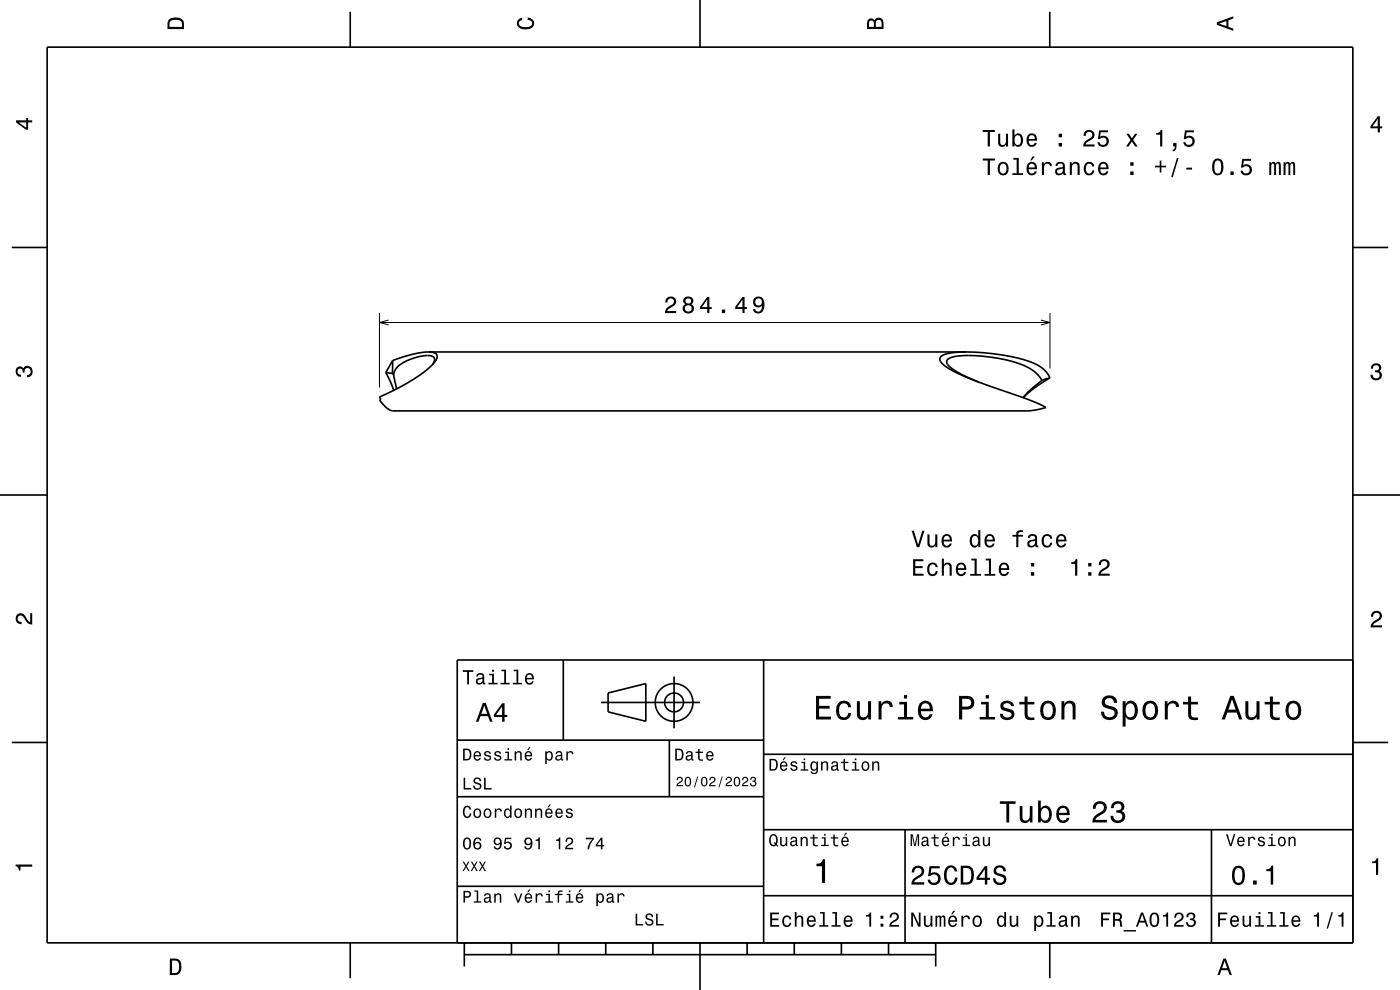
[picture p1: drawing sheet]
<svg xmlns="http://www.w3.org/2000/svg" width="297mm" height="210mm" viewBox="0 0 297 210" stroke-linecap="round" stroke-linejoin="round" font-family="sans-serif">
<path d="M80.5 66.4v15.8M80.5 68.4h142.2M82.4 67.9l-1.9 .5 1.9 .5M220.8 67.9l1.9 .5-1.9 .5M222.7 66.4v11.8" fill="none" stroke="#000" stroke-width=".21"/>
<g fill="none" stroke="#000" stroke-width=".35">
<path d="M10 10h277v190h-277zM74.3 2.5v7.5M148.5 0v10M222.7 2.5v7.5M2.5 52.5h7.5M287 52.5h7.5M81.8 79l1.7 3.8M81.8 79l1.4 .2M83.2 79.2l.3 .3M83.3 76.5l-.1 2.7M83.3 76.5l-1.5 2.5M83.5 79.5l.7 3"/>
<path d="M90.9 74.7l1.1 .1 .7 .4v.9l-.7 .9M90.9 74.7l-3.3 .4-4.3 1.4M90.9 74.7h114M91.7 77.4a1.13 1.13 0 0 0 .2-1.7 4.1 4.1 0 0 0-3.1 0 8 8 0 0 0-4.9 2.7l-.4 1.1M92 77v.1M204.9 74.7a10.5 10.5 0 0 0-5.1 .8 .97 .97 0 0 0-.4 .9 .97 .97 0 0 0 .6 .8 22 22 0 0 0 6.6 3.4l3.1 1.2a81.6 81.6 0 0 1 12.2 4.6l-2.2 .6-1.7 .2h-134.7a4.5 4.5 0 0 1-2.8-2.4l.3-.1-.3-.5a35.4 35.4 0 0 0 11.2-6.8l.3-.3M204.9 74.7a39.4 39.4 0 0 1 14.8 2.5 6.1 6.1 0 0 1 3 3M221 80.7a9.4 9.4 0 0 0-6-3.9 30.6 30.6 0 0 0-12.9-1.1 1.06 1.06 0 0 0-1.2 1.3 6.5 6.5 0 0 0 3.1 2.4l3.6 1.7M222.7 80.2l-1.7 .5M222.7 80.2l-3.3 2.1-2.3 2a18.9 18.9 0 0 1 3.9-3.6M0 105h10M287 105h10"/>
<path d="M119.5 140v17M162 140v60M287 140h-190v60M2.5 157.5h7.5M97 157h65M127.5 149h21M129 147l8-2v8l-8-2zM142 157v12M143 143.5v11M287 157.5h7.5M97 169h65M162 176h125"/>
<path d="M162 160h125M192 176v24M257 176v24M97 188h65M162 190h125M74.3 200v7.5M98.5 202.5h100M98.5 200v5M108.5 200v2.5M118.5 200v2.5M128.5 200v2.5M138.5 200v2.5"/>
<path d="M148.5 200v10M158.5 200v2.5M168.5 200v2.5M178.5 200v2.5M188.5 200v2.5M198.5 200v5M222.7 200v7.5"/>
<circle cx="143" cy="149" r="2"/>
<circle cx="143" cy="149" r="4"/>
</g>
<g fill="#000">
<path d="M36 4a2.18 2.18 0 0 0-.5 2.2h3.5v-1.2a1.43 1.43 0 0 0-1.7-1.3zM36.3 4.4a2.15 2.15 0 0 1 2.2 .3l.1 1h-2.6v-1z" fill-rule="evenodd"/>
<path d="M109.9 4.2l.9-.4v.4a.7 .7 0 0 0-.7 .5 .7 .7 0 0 0 .3 .8 1.7 1.7 0 0 0 2.5-.5 .9 .9 0 0 0-1-.8v-.5a1.24 1.24 0 0 1 1.4 1.1 1.24 1.24 0 0 1-1 1.4 2.22 2.22 0 0 1-2.5-.7l-.2-.5z" fill-rule="evenodd"/>
<path d="M184.2 4.2l-.3 .7v1.3h3.5v-1.3a.98 .98 0 0 0-.7-1.1 .98 .98 0 0 0-1.2 .6 .84 .84 0 0 0-1.3-.2zM184.5 4.5a.54 .54 0 0 1 .6-.1 .54 .54 0 0 1 .3 .6v.7h-1zM185.9 4.4a.62 .62 0 0 1 .8-.1 .62 .62 0 0 1 .3 .6v.8h-1.2z" fill-rule="evenodd"/>
<path d="M258.1 4.7v.6l3.5 1.2v-.4l-1-.4v-1.4l1-.4v-.4zM258.6 5l1.6-.5v1z" fill-rule="evenodd"/>
<path d="M3.4 25.5v.5l2.1 1.5h.5v-1.5h.8v-.5h-.8v-.5h-.4v.5zM4 26h1.6v1.1z" fill-rule="evenodd"/>
<path d="M208.5 27.6v.4h1v3.1h.5v-3.1h1.1v-.4zM211.7 28.4v1.7a.89 .89 0 0 0 .7 1 .89 .89 0 0 0 1-.4v.4h.5v-2.7h-.5v1.5a.65 .65 0 0 1-.4 .8 .65 .65 0 0 1-.8-.3v-2zM214.8 27.5v3.6h.4v-.4a.92 .92 0 0 0 1 .5 .92 .92 0 0 0 .8-.9 1.5 1.5 0 0 0-1-2l-.4 .1-.4 .4v-1.3zM215.4 28.9a.63 .63 0 0 1 .7-.2 .63 .63 0 0 1 .4 .6 1.13 1.13 0 0 1-.6 1.5 1.18 1.18 0 0 1-.5-1.9zM218.1 28.7a1.54 1.54 0 0 0 .8 2.5 1.06 1.06 0 0 0 1.1-.9h-.5l-.2 .4-.4 .1a.76 .76 0 0 1-.7-1h1.8a1.16 1.16 0 0 0-.5-1.3 1.16 1.16 0 0 0-1.4 .2zM218.4 28.9a.66 .66 0 0 1 .8-.2 .66 .66 0 0 1 .3 .8h-1.3zM224.6 30.3v.8h.7v-.8zM224.6 28.4v.7h.7v-.7zM230.2 27.9l-.2 .4-.1 .5h.4a.71 .71 0 0 1 .5-.8 .71 .71 0 0 1 .9 .5 .71 .71 0 0 1-.5 .8 1.8 1.8 0 0 0-1.4 1.8h2.4v-.5h-1.9a2.2 2.2 0 0 1 1.5-1.1 1.13 1.13 0 0 0 .1-1.7 1.13 1.13 0 0 0-1.7 .1zM233.2 27.7l-.3 1.8h.4a.79 .79 0 0 1 1.2-.2 .79 .79 0 0 1 0 1.2 .79 .79 0 0 1-1.1-.1l-.1-.2h-.5a1.21 1.21 0 0 0 1.5 1 1.21 1.21 0 0 0 .8-1.6 1.21 1.21 0 0 0-1.7-.6l.1-.9h1.6v-.4zM238.9 28.4l.9 1.3-.9 1.4h.5l.7-1.1 .7 1.1h.6l-1-1.4 .9-1.3h-.5l-.7 1-.6-1zM245.3 28.2v.4h.8v2.5h.5v-3.6h-.4a.78 .78 0 0 1-.9 .7zM248.9 30.3v.8l.3 .1a.48 .48 0 0 1-.4 .6v.3a.83 .83 0 0 0 .8-1v-.8zM251.4 27.7l-.3 1.8h.4a.79 .79 0 0 1 1.2-.2 .79 .79 0 0 1 0 1.2 .79 .79 0 0 1-1.1-.1l-.1-.2h-.5a1.21 1.21 0 0 0 1.5 1 1.21 1.21 0 0 0 .8-1.6 1.21 1.21 0 0 0-1.7-.6l.1-.9h1.6v-.4z" fill-rule="evenodd"/>
<path d="M208.5 33.6v.4h1v3.1h.5v-3.1h1.1v-.4zM211.9 34.7a1.53 1.53 0 0 0 .9 2.5 1.48 1.48 0 0 0 1.2-1.4 1.48 1.48 0 0 0-1.2-1.5l-.5 .1zM212.3 35a.67 .67 0 0 1 .7-.3 .67 .67 0 0 1 .5 .6 1.11 1.11 0 0 1-.7 1.5 1.17 1.17 0 0 1-.5-1.8zM215 33.5v.4h.7v2.8h-.9v.4h2.2v-.4h-.9v-3.2zM219 33.2l-.5 .8h.3l.7-.8zM218.1 34.7a1.54 1.54 0 0 0 .8 2.5 1.06 1.06 0 0 0 1.1-.9h-.5l-.2 .4-.4 .1a.76 .76 0 0 1-.7-.9h1.8a1.16 1.16 0 0 0-.5-1.4 1.16 1.16 0 0 0-1.4 .2zM218.4 34.9a.66 .66 0 0 1 .8-.1 .66 .66 0 0 1 .3 .7h-1.3zM221 34.4v2.7h.5v-1.5a.66 .66 0 0 1 .3-.8 .66 .66 0 0 1 .9 .2v.3h.5a.89 .89 0 0 0-.7-1 .89 .89 0 0 0-1.1 .6v-.5zM224.2 34.6l-.3 .6h.4a.55 .55 0 0 1 .7-.5 .55 .55 0 0 1 .4 .7l-.2 .1a1 1 0 0 0-1.1 .2 1 1 0 0 0-.2 1 .93 .93 0 0 0 1.6 .1l.1 .3h.6v-.3l-.3-.1v-1.6a1.02 1.02 0 0 0-1.7-.5zM224.4 36.1l1.1-.4a.77 .77 0 0 1-.2 .9 .77 .77 0 0 1-.9 .1zM226.9 34.4v2.7h.5v-1.5a.63 .63 0 0 1 .4-.8 .63 .63 0 0 1 .8 .3v2h.4v-1.8a.89 .89 0 0 0-.6-.9 .89 .89 0 0 0-1 .4v-.4zM230.2 34.7a1.53 1.53 0 0 0 .8 2.5 1.06 1.06 0 0 0 1.1-1h-.4a.67 .67 0 0 1-.6 .6 .67 .67 0 0 1-.7-.6 1.12 1.12 0 0 1 .7-1.5 .59 .59 0 0 1 .6 .6h.4a1.09 1.09 0 0 0-.7-1 1.09 1.09 0 0 0-1.2 .4zM233.2 34.7a1.54 1.54 0 0 0 .8 2.5 1.06 1.06 0 0 0 1.1-.9h-.4l-.2 .4-.4 .1a.76 .76 0 0 1-.7-.9h1.8a1.16 1.16 0 0 0-.5-1.4 1.16 1.16 0 0 0-1.5 .2zM233.6 34.9a.66 .66 0 0 1 .8-.1 .66 .66 0 0 1 .3 .7h-1.3zM239.8 36.4v.7h.7v-.7zM239.8 34.4v.8h.7v-.8zM246 34.1v1.1h-1v.3h1v1.1h.4v-1.1h1v-.3h-1v-1.1zM249.7 33.5l-1.2 4.1h.3l1.2-4.1zM251.7 35.6v.4h1.2v-.4zM257.4 34.1a2.67 2.67 0 0 0 .4 3 1.14 1.14 0 0 0 1.7-.9 2.31 2.31 0 0 0-.6-2.5l-.6-.1-.5 .1zM258 34.1h.7a2.37 2.37 0 0 1 0 2.6h-.7a2.38 2.38 0 0 1 0-2.6zM261 36.4v.7h.7v-.7zM263.5 33.7l-.2 1.9h.4a.79 .79 0 0 1 1.1-.2 .79 .79 0 0 1 .1 1.1 .79 .79 0 0 1-1.2 0l-.1-.3h-.4a1.21 1.21 0 0 0 1.5 1.1 1.21 1.21 0 0 0 .8-1.7 1.21 1.21 0 0 0-1.8-.5l.2-1h1.5v-.4zM269.3 34.4v2.7h.4v-2.1l.2-.3h.3l.1 .3v2.1h.4v-2.1l.4-.3 .2 .1v.4v1.9h.4v-1.9a.69 .69 0 0 0-.5-.9l-.6 .4-.1-.3-.4-.1-.4 .4v-.3zM272.3 34.4v2.7h.4v-1.8l.2-.6h.3l.1 .3v2.1h.4v-2.1l.4-.3 .2 .1v.4v1.9h.5v-1.9a.69 .69 0 0 0-.6-.9l-.5 .4-.2-.3-.3-.1-.5 .4v-.3z" fill-rule="evenodd"/>
<path d="M292.3 24.7l-1.6 2.1v.4h1.6v.9h.4v-.9h.5v-.4h-.5v-2.1zM292.3 25.2v1.6h-1.1z" fill-rule="evenodd"/>
<path d="M141.5 63.2l-.4 1h.5a.7 .7 0 0 1 .5-.9 .7 .7 0 0 1 .9 .5 .7 .7 0 0 1-.5 .9 1.8 1.8 0 0 0-1.4 1.7h2.4v-.4h-1.9a2.19 2.19 0 0 1 1.4-1.2 1.13 1.13 0 0 0 .1-1.7 1.13 1.13 0 0 0-1.6 .1zM145.2 63.1a.83 .83 0 0 0 .2 1.4 1.11 1.11 0 0 0-.4 1.6 1.11 1.11 0 0 0 1.5 .3 1.03 1.03 0 0 0 .7-.9 1.03 1.03 0 0 0-.6-1 .89 .89 0 0 0 .4-1.1 .89 .89 0 0 0-1-.5zM145.3 65.4a.71 .71 0 0 1 1.4 0 .71 .71 0 0 1-1.4 0zM145.4 63.9a.6 .6 0 0 1 1.2 0 .6 .6 0 0 1-1.2 0zM150 63l-1.5 2.1v.4h1.5v.9h.5v-.9h.5v-.4h-.5v-2.1zM150 63.6v1.5h-1.1zM153.1 65.7v.7h.7v-.7zM157.5 63l-1.5 2.1v.4h1.5v.9h.5v-.9h.5v-.4h-.5v-2.1zM157.5 63.6v1.5h-1.1zM160 63.2a1.15 1.15 0 0 0 0 1.7 1.15 1.15 0 0 0 1.7-.1 1.02 1.02 0 0 1-.9 1.3 .56 .56 0 0 1-.6-.6h-.4a1.18 1.18 0 0 0 1.2 1 1.18 1.18 0 0 0 1.1-1.1 1.77 1.77 0 0 0-1.2-2.5zM160.2 64a.75 .75 0 0 1 1.5 0 .75 .75 0 0 1-1.5 0z" fill-rule="evenodd"/>
<path d="M291.1 77.4a1.08 1.08 0 0 1 1.4-.2 1.08 1.08 0 0 1 .4 1.2l-.3 .3a1.06 1.06 0 0 1 .5 1.3 1.06 1.06 0 0 1-1.2 .7 1.1 1.1 0 0 1-1.2-1.2h.5a.71 .71 0 0 0 1 .8 .71 .71 0 0 0 .1-1.3h-.6v-.4a.61 .61 0 0 0 .8-.3 .61 .61 0 0 0-.2-.8 .61 .61 0 0 0-.9 .2l-.1 .5h-.5z" fill-rule="evenodd"/>
<path d="M3.6 78a.86 .86 0 0 1 1.4 .2 1.06 1.06 0 0 1 1.2-.6 1.06 1.06 0 0 1 .7 1.2 1.1 1.1 0 0 1-1.2 1.2v-.4a.71 .71 0 0 0 .8-1 .71 .71 0 0 0-1.3-.1v.6h-.4a.61 .61 0 0 0-.3-.8 .61 .61 0 0 0-.8 .2 .61 .61 0 0 0 .2 .8l.6 .2v.4a1.15 1.15 0 0 1-1.2-.6 1.15 1.15 0 0 1 .3-1.3z" fill-rule="evenodd"/>
<path d="M193.4 112.6l1.1 3.5h.5l1.1-3.5h-.5l-.8 2.9-.9-2.9zM196.7 113.4v1.7a.89 .89 0 0 0 .7 1 .89 .89 0 0 0 1-.4v.4h.5v-2.7h-.5v1.5a.65 .65 0 0 1-.4 .8 .65 .65 0 0 1-.8-.3v-2zM200 113.7a1.54 1.54 0 0 0 .8 2.5 1.06 1.06 0 0 0 1.1-.9h-.4l-.2 .4-.4 .1a.75 .75 0 0 1-.7-.9h1.8a1.17 1.17 0 0 0-.5-1.4 1.17 1.17 0 0 0-1.5 .2zM200.4 113.9a.66 .66 0 0 1 .8-.2 .66 .66 0 0 1 .3 .8h-1.3zM206 113.7a1.57 1.57 0 0 0 .8 2.5l.4-.2 .3-.3v.4h.5v-3.6h-.5v1.3a.89 .89 0 0 0-1.5-.1zM206.3 113.9a.62 .62 0 0 1 .7-.2 .62 .62 0 0 1 .5 .6 1.11 1.11 0 0 1-.7 1.5 1.19 1.19 0 0 1-.5-1.9zM209.1 113.7a1.54 1.54 0 0 0 .8 2.5 1.06 1.06 0 0 0 1.1-.9h-.4l-.2 .4-.4 .1a.76 .76 0 0 1-.7-.9h1.8a1.17 1.17 0 0 0-.5-1.4 1.17 1.17 0 0 0-1.5 .2zM209.5 113.9a.66 .66 0 0 1 .8-.2 .66 .66 0 0 1 .3 .8h-1.3zM214.8 113.5v.3h.8v2.3h.4v-2.3h1v-.3h-1l.1-.4 .3-.2h.6v-.4a1.04 1.04 0 0 0-1.4 .7v.3zM218.3 113.5l-.3 .7h.4a.55 .55 0 0 1 .7-.6 .55 .55 0 0 1 .4 .8h-.2a1 1 0 0 0-1.1 .3 1 1 0 0 0-.2 1 .94 .94 0 0 0 1.6 0l.1 .3 .6 .1v-.4h-.3v-1.6a1.02 1.02 0 0 0-1.7-.6zM218.5 115l1.1-.3a.77 .77 0 0 1-.2 .9 .77 .77 0 0 1-.9 .1zM221.3 113.7a1.53 1.53 0 0 0 .8 2.5 1.06 1.06 0 0 0 1.1-1.1h-.4a.67 .67 0 0 1-.6 .7 .67 .67 0 0 1-.7-.6 1.12 1.12 0 0 1 .6-1.5 .6 .6 0 0 1 .7 .6h.4a1.09 1.09 0 0 0-.7-1 1.09 1.09 0 0 0-1.2 .4zM224.3 113.7a1.54 1.54 0 0 0 .8 2.5 1.06 1.06 0 0 0 1.1-.9h-.4l-.3 .4-.3 .1a.76 .76 0 0 1-.7-.9h1.8a1.17 1.17 0 0 0-.5-1.4 1.17 1.17 0 0 0-1.5 .2zM224.7 113.9a.66 .66 0 0 1 .8-.2 .66 .66 0 0 1 .3 .8h-1.3z" fill-rule="evenodd"/>
<path d="M3.6 130.4a1.22 1.22 0 0 1 2 .7l.4 .6 .4 .3v-1.9h.4v2.4a1.8 1.8 0 0 1-1.7-1.4 .71 .71 0 0 0-.9-.5 .71 .71 0 0 0-.5 .8 .71 .71 0 0 0 .9 .5v.5a1.18 1.18 0 0 1-1.2-.7 1.18 1.18 0 0 1 .2-1.3z" fill-rule="evenodd"/>
<path d="M193.7 118.6v3.5h2.2v-.4h-1.7v-1.2h1.5v-.4h-1.5v-1.1h1.7v-.4zM197 119.7a1.53 1.53 0 0 0 .8 2.5 1.06 1.06 0 0 0 1.1-1h-.4a.67 .67 0 0 1-.6 .6 .67 .67 0 0 1-.7-.6 1.12 1.12 0 0 1 .6-1.5 .6 .6 0 0 1 .7 .6h.4a1.09 1.09 0 0 0-.7-.9 1.09 1.09 0 0 0-1.2 .3zM199.8 118.5v3.6h.4v-1.5a.63 .63 0 0 1 .6-.9 .63 .63 0 0 1 .7 .7v1.7h.4v-1.8a.88 .88 0 0 0-.6-.9 .88 .88 0 0 0-1.1 .4v-1.3zM203.1 119.7a1.54 1.54 0 0 0 .8 2.5 1.06 1.06 0 0 0 1.1-.9h-.5l-.2 .4-.4 .1a.76 .76 0 0 1-.7-.9h1.8a1.16 1.16 0 0 0-.5-1.4 1.16 1.16 0 0 0-1.4 .2zM203.4 119.9a.66 .66 0 0 1 .8-.1 .66 .66 0 0 1 .3 .7h-1.3zM206.1 118.5v.4h.7v2.8h-1v.4h2.3v-.4h-.9v-3.2zM209.1 118.5v.4h.7v2.8h-.9v.4h2.2v-.4h-.9v-3.2zM212.2 119.7a1.54 1.54 0 0 0 .8 2.5 1.05 1.05 0 0 0 1.1-.9h-.5l-.2 .4-.4 .1a.75 .75 0 0 1-.7-.9h1.8a1.16 1.16 0 0 0-.5-1.4 1.16 1.16 0 0 0-1.4 .2zM212.5 119.9a.66 .66 0 0 1 .8-.1 .66 .66 0 0 1 .3 .7h-1.3zM218.7 121.4v.7h.7v-.7zM218.7 119.4v.8h.7v-.8z" fill-rule="evenodd"/>
<path d="M227.3 119.3v.3h.8v2.5h.4v-3.5h-.3a.77 .77 0 0 1-.9 .7zM230.9 121.4v.7h.6v-.7zM230.9 119.4v.8h.6v-.8zM233.4 118.9l-.3 1h.4a.7 .7 0 0 1 .6-.9 .7 .7 0 0 1 .8 .5 .7 .7 0 0 1-.5 .9 1.81 1.81 0 0 0-1.4 1.7h2.4v-.4h-1.9a2.23 2.23 0 0 1 1.5-1.2 1.13 1.13 0 0 0 .1-1.7 1.13 1.13 0 0 0-1.7 .1z" fill-rule="evenodd"/>
<path d="M291.2 129.9a1.18 1.18 0 0 1 1.9 .3 1.18 1.18 0 0 1-1 1.7l-.5 .3-.3 .5h1.9v.4h-2.4a1.8 1.8 0 0 1 1.4-1.8 .71 .71 0 0 0 .5-.8 .71 .71 0 0 0-.9-.5 .71 .71 0 0 0-.5 .8h-.4z" fill-rule="evenodd"/>
<path d="M98.2 158.8v2.5h.9a1.37 1.37 0 0 0 .7-2.2 1.56 1.56 0 0 0-1.6-.3zM98.6 159.1a.98 .98 0 0 1 1.1 .7 .98 .98 0 0 1-.6 1.2h-.5zM100.7 159.6a1.04 1.04 0 0 0-.2 1.2 1.04 1.04 0 0 0 1 .5l.5-.5h-.3l-.4 .3a.54 .54 0 0 1-.5-.7h1.3a.83 .83 0 0 0-.4-.9 .83 .83 0 0 0-1 .1zM100.9 159.7l.2-.1a.47 .47 0 0 1 .5 .1 .47 .47 0 0 1 .1 .5h-.9zM102.9 159.5l-.2 .1a.69 .69 0 0 0 .9 .9l.2 .1a.43 .43 0 0 1-.4 .5 .43 .43 0 0 1-.4-.4h-.3a.74 .74 0 0 0 .9 .7 .74 .74 0 0 0 .5-1l-1-.4a.38 .38 0 0 1 .3-.5 .38 .38 0 0 1 .4 .4h.3a.78 .78 0 0 0-1.2-.4zM105.1 159.5l-.2 .1a.69 .69 0 0 0 .9 .9l.2 .1a.43 .43 0 0 1-.4 .5 .43 .43 0 0 1-.5-.4h-.3a.74 .74 0 0 0 .9 .7 .74 .74 0 0 0 .5-1l-.9-.4a.38 .38 0 0 1 .3-.5 .38 .38 0 0 1 .4 .4h.3a.77 .77 0 0 0-1.2-.4zM107.2 159.4v.3h.5v1.3h-.7v.3h1.6v-.3h-.6v-1.6zM107.7 158.7v.4h.3v-.4zM109.2 159.4v1.9h.3v-1.1a.45 .45 0 0 1 .4-.6 .45 .45 0 0 1 .5 .5v1.2h.3v-1.3a.63 .63 0 0 0-.5-.7 .63 .63 0 0 0-.7 .4v-.3zM112.2 158.5l-.4 .6h.3l.5-.6zM111.5 159.6a1.04 1.04 0 0 0-.2 1.2 1.04 1.04 0 0 0 1.1 .5l.5-.5h-.3l-.5 .3a.54 .54 0 0 1-.5-.7h1.3a.83 .83 0 0 0-.4-.9 .83 .83 0 0 0-1 .1zM111.8 159.7l.1-.1a.48 .48 0 0 1 .5 .1 .48 .48 0 0 1 .2 .5h-1zM115.7 159.4v2.7h.3v-1.1a.66 .66 0 0 0 .7 .4 .66 .66 0 0 0 .5-.6 .91 .91 0 0 0 0-1.1 .91 .91 0 0 0-1-.3l-.2 .3v-.3zM116.1 159.8a.45 .45 0 0 1 .5-.2 .45 .45 0 0 1 .3 .4 .65 .65 0 0 1 .1 .8 .65 .65 0 0 1-.7 .2 .98 .98 0 0 1-.2-1.2zM118.1 159.5l-.2 .4h.3a.39 .39 0 0 1 .4-.3 .39 .39 0 0 1 .3 .5h-.1a.65 .65 0 0 0-1 .4 .65 .65 0 0 0 .6 .9l.6-.3 .1 .2h.4v-.2l-.2-.1v-1.1a.72 .72 0 0 0-.5-.6 .72 .72 0 0 0-.7 .2zM118.2 160.6l.8-.3a.55 .55 0 0 1-.2 .7 .55 .55 0 0 1-.6 0zM120.1 159.4v1.9h.4v-1.1a.47 .47 0 0 1 .2-.6 .47 .47 0 0 1 .6 .2v.2h.4a.64 .64 0 0 0-.5-.7 .64 .64 0 0 0-.8 .4v-.3z" fill-rule="evenodd"/>
<path d="M98.2 142.2v.3h.9v2.7h.4v-2.7h.9v-.3zM101.3 143l-.3 .5h.4a.47 .47 0 0 1 .5-.4 .47 .47 0 0 1 .4 .6l-.2 .1a.84 .84 0 0 0-1 .2 .84 .84 0 0 0 0 1.1 .9 .9 0 0 0 1.3-.2l.1 .2 .5 .1v-.3l-.3-.1v-1.3a.87 .87 0 0 0-1.4-.5zM101.4 144.3l.9-.3a.66 .66 0 0 1-.1 .7 .66 .66 0 0 1-.8 .1zM103.8 142.9v.3h.6v1.6h-.8v.4h2v-.4h-.8v-1.9zM104.4 142.1v.4h.4v-.4zM106.4 142.1v.3h.6v2.4h-.8v.4h1.9v-.4h-.7v-2.7zM109 142.1v.3h.6v2.4h-.8v.4h1.9v-.4h-.7v-2.7zM111.6 143.1a1.32 1.32 0 0 0 .7 2.1 .9 .9 0 0 0 .9-.7h-.3l-.2 .3-.4 .1a.65 .65 0 0 1-.6-.8h1.6a1 1 0 0 0-.4-1.2 1 1 0 0 0-1.3 .2zM111.9 143.3a.57 .57 0 0 1 .7-.1 .57 .57 0 0 1 .3 .6h-1.2z" fill-rule="evenodd"/>
<path d="M102.4 149.1l-1.4 4h.5l.4-1.2h1.6l.4 1.2h.6l-1.5-4zM102.7 149.7l.7 1.7h-1.3zM106.5 149.2l-1.7 2.4v.5h1.7v1h.5v-1h.6v-.5h-.6v-2.4zM106.5 149.9v1.7h-1.3z" fill-rule="evenodd"/>
<path d="M143.2 158.8v2.5h.9a1.37 1.37 0 0 0 .7-2.2 1.56 1.56 0 0 0-1.6-.3zM143.6 159.1a.98 .98 0 0 1 1.1 .7 .98 .98 0 0 1-.6 1.2h-.5zM145.7 159.5l-.2 .4h.3a.39 .39 0 0 1 .5-.3 .39 .39 0 0 1 .3 .5h-.2a.65 .65 0 0 0-.9 .4 .65 .65 0 0 0 .5 .9l.7-.3v.2h.4v-.2l-.1-.1-.1-1.1a.73 .73 0 0 0-.4-.6 .73 .73 0 0 0-.8 .2zM145.8 160.6l.8-.3a.55 .55 0 0 1-.1 .7 .55 .55 0 0 1-.7 0zM148.1 158.9v.5h-.5v.3h.5v1.3a.75 .75 0 0 0 1 .4v-.3a.48 .48 0 0 1-.7-.3v-1.1h.7v-.3h-.7v-.5zM150 159.6a1.04 1.04 0 0 0-.2 1.2 1.04 1.04 0 0 0 1.1 .5l.5-.5h-.4l-.4 .3a.54 .54 0 0 1-.5-.7h1.3a.83 .83 0 0 0-.4-.9 .83 .83 0 0 0-1 .1zM150.3 159.7l.1-.1a.48 .48 0 0 1 .5 .1 .48 .48 0 0 1 .2 .5h-1z" fill-rule="evenodd"/>
<path d="M173.1 147.6v5h3.2v-.6h-2.5v-1.7h2.2v-.6h-2.2v-1.5h2.4v-.6zM177.8 149.2a2.59 2.59 0 0 0 .5 3.4 1.58 1.58 0 0 0 2.3-1.4h-.6a.95 .95 0 0 1-.9 1 .95 .95 0 0 1-1-.9 1.59 1.59 0 0 1 .9-2.1 .85 .85 0 0 1 .9 .8h.7a1.56 1.56 0 0 0-1.1-1.3 1.56 1.56 0 0 0-1.7 .5zM181.8 148.8v2.5a1.27 1.27 0 0 0 .9 1.4 1.27 1.27 0 0 0 1.5-.7v.6h.6v-3.8h-.6v2.2a.92 .92 0 0 1-.6 1.1 .92 .92 0 0 1-1.2-.4v-2.9zM186.4 148.8v3.8h.6v-2.2a.95 .95 0 0 1 .5-1.1 .95 .95 0 0 1 1.2 .3l.1 .4h.6a1.28 1.28 0 0 0-1-1.4 1.28 1.28 0 0 0-1.4 .8v-.6zM190.8 148.9v.5h1v2.7h-1.3v.5h3.2v-.5h-1.3v-3.2zM191.8 147.4v.8h.6v-.8zM195.1 149.2a2.62 2.62 0 0 0 .5 3.4 1.57 1.57 0 0 0 2.2-1.1h-.6l-.3 .5-.5 .2a1.08 1.08 0 0 1-1-1.3h2.5a1.66 1.66 0 0 0-.7-2 1.66 1.66 0 0 0-2.1 .3zM195.6 149.5a.94 .94 0 0 1 1.2-.2 .94 .94 0 0 1 .5 1h-1.9zM203.5 147.6v5h.6v-2.1h.8a1.47 1.47 0 0 0 1.8-1.2 1.47 1.47 0 0 0-1.5-1.7zM204.1 148.2a1.6 1.6 0 0 1 1.8 .5 .86 .86 0 0 1 0 .9 .86 .86 0 0 1-.9 .3h-.9zM208.1 148.9v.5h1v2.7h-1.3v.5h3.3v-.5h-1.3v-3.2zM209.1 147.4v.8h.7v-.8zM212.6 148.9a1.08 1.08 0 0 0-.3 1.2 1.08 1.08 0 0 0 1 .7l1.1 .4a.57 .57 0 0 1 .2 .6 .57 .57 0 0 1-.5 .4 .96 .96 0 0 1-1.4-.8h-.6a1.6 1.6 0 0 0 1.3 1.4 1.6 1.6 0 0 0 1.7-.8 1.13 1.13 0 0 0-1-1.6l-1.1-.3-.2-.4a.87 .87 0 0 1 .9-.5 .87 .87 0 0 1 .8 .6h.6a1.41 1.41 0 0 0-2.1-1.1zM217.4 147.8v1.1h-1.1v.5h1.1v2.6l.2 .4 .4 .3h1.4v-.5a.97 .97 0 0 1-1.4-.5v-2.3h1.4v-.5h-1.4v-1.1zM221.1 149.2a2.56 2.56 0 0 0 .5 3.4 1.72 1.72 0 0 0 1.8-.2 1.72 1.72 0 0 0 .6-1.7 1.7 1.7 0 0 0-.9-1.9 1.7 1.7 0 0 0-2 .4zM221.6 149.6a.96 .96 0 0 1 1-.4 .96 .96 0 0 1 .7 .8 1.59 1.59 0 0 1-1 2.2 1.19 1.19 0 0 1-1-1.5zM225.2 148.8v3.8h.6v-2.2a.97 .97 0 0 1 .5-1.1 .97 .97 0 0 1 1.1 .2l.1 .7v2.4h.7v-2.5a1.27 1.27 0 0 0-.9-1.4 1.27 1.27 0 0 0-1.5 .6v-.5zM234.1 147.9a1.38 1.38 0 0 0-.3 1.5 1.38 1.38 0 0 0 1.3 .9 1.25 1.25 0 0 1 1.4 .9 1.15 1.15 0 0 1-1.3 .9 1.15 1.15 0 0 1-1-1.1h-.7a1.8 1.8 0 0 0 1.7 1.8 1.8 1.8 0 0 0 1.9-1.6 1.46 1.46 0 0 0-1.5-1.4l-.6-.2a.83 .83 0 0 1-.5-1.1 .83 .83 0 0 1 1.2-.3l.5 .5 .1 .4h.7a1.67 1.67 0 0 0-1-1.6 1.67 1.67 0 0 0-1.9 .4zM238.2 148.8v5.3h.6v-2.1a1.32 1.32 0 0 0 1.4 .7 1.32 1.32 0 0 0 1.1-1.1 2.43 2.43 0 0 0-.8-2.8 1.21 1.21 0 0 0-1.7 .5v-.5zM239.1 149.6a.9 .9 0 0 1 .9-.4 .9 .9 0 0 1 .7 .8 1.61 1.61 0 0 1-.9 2.2 1.18 1.18 0 0 1-1-1.5zM242.8 149.2a2.56 2.56 0 0 0 .5 3.4 1.72 1.72 0 0 0 1.8-.2 1.72 1.72 0 0 0 .6-1.7 1.7 1.7 0 0 0-.9-1.9 1.7 1.7 0 0 0-2 .4zM243.3 149.6a.96 .96 0 0 1 1-.4 .96 .96 0 0 1 .7 .8 1.59 1.59 0 0 1-1 2.2 1.19 1.19 0 0 1-1-1.5zM247.1 148.8v3.8h.6v-2.2a.95 .95 0 0 1 .5-1.1 .95 .95 0 0 1 1.2 .3l.1 .4h.6a1.28 1.28 0 0 0-1-1.4 1.28 1.28 0 0 0-1.4 .8v-.6zM252 147.8v1.1h-1v.5h1l.1 2.6 .2 .4 .4 .3h1.4v-.5a.97 .97 0 0 1-1.4-.5v-2.3h1.4v-.5h-1.4v-1.1zM261 147.6l-1.8 5h.6l.6-1.4h2l.5 1.4h.7l-1.9-5zM261.4 148.3l.7 2.2h-1.5zM264.2 148.8v2.5a1.27 1.27 0 0 0 .9 1.4 1.27 1.27 0 0 0 1.5-.7v.6h.6v-3.8h-.6v2.2a.92 .92 0 0 1-.6 1.1 .92 .92 0 0 1-1.1-.4l-.1-2.9zM269.4 147.8v1.1h-1.1v.5h1.1v2.6l.2 .4 .4 .3 .7 .1 .8-.1v-.5a.97 .97 0 0 1-1.4-.5l-.1-2.3h1.5v-.5h-1.5v-1.1zM273.1 149.2a2.56 2.56 0 0 0 .6 3.4 1.72 1.72 0 0 0 1.8-.2 1.72 1.72 0 0 0 .6-1.7 1.7 1.7 0 0 0-.9-1.9 1.7 1.7 0 0 0-2.1 .4zM273.6 149.6a.96 .96 0 0 1 1-.4 .96 .96 0 0 1 .7 .8 1.59 1.59 0 0 1-.9 2.2 1.19 1.19 0 0 1-1.1-1.5z" fill-rule="evenodd"/>
<path d="M98.4 178a1.44 1.44 0 0 0 .7 2.2 1.45 1.45 0 0 0 .6-2.2 .79 .79 0 0 0-1.3 0zM98.8 178h.5a1.69 1.69 0 0 1 0 1.9h-.5a1.71 1.71 0 0 1 0-1.9zM100.8 177.8a1.72 1.72 0 0 0 .1 2.3 .83 .83 0 0 0 1.1-.2 .83 .83 0 0 0-.1-1.1 .83 .83 0 0 0-1.2 0 .74 .74 0 0 1 .6-.9l.3 .1 .2 .3h.3a.8 .8 0 0 0-.5-.6 .8 .8 0 0 0-.8 .1zM100.7 179.4a.55 .55 0 0 1 1.1 0 .55 .55 0 0 1-1.1 0zM104.9 177.9a.82 .82 0 0 0 0 1.2 .82 .82 0 0 0 1.2-.1 .73 .73 0 0 1-.6 .9l-.3-.1-.1-.3h-.4a.88 .88 0 0 0 1.1 .7 .88 .88 0 0 0 .6-1.1 1.01 1.01 0 0 0-.2-1.2 1.01 1.01 0 0 0-1.3 0zM105.1 178.5a.53 .53 0 0 1 1 0 .53 .53 0 0 1-1 0zM107.1 177.7l-.2 1.3h.3a.57 .57 0 0 1 .9-.1 .57 .57 0 0 1 0 .9 .57 .57 0 0 1-.9-.3h-.3a.86 .86 0 0 0 1 .7 .86 .86 0 0 0 .6-1.1 .86 .86 0 0 0-1.2-.4l.1-.7h1.1v-.3zM111.4 177.9a.82 .82 0 0 0 0 1.2 .82 .82 0 0 0 1.2-.1 .73 .73 0 0 1-.6 .9l-.3-.1-.1-.3h-.4a.88 .88 0 0 0 1.1 .7 .88 .88 0 0 0 .6-1.1 1.01 1.01 0 0 0-.2-1.2 1.01 1.01 0 0 0-1.3 0zM111.6 178.5a.53 .53 0 0 1 1 0 .53 .53 0 0 1-1 0zM113.6 178.1v.3h.6v1.8h.3v-2.6h-.2a.55 .55 0 0 1-.7 .5zM118 178.1v.3h.5v1.8h.4v-2.6h-.3a.55 .55 0 0 1-.6 .5zM120.2 177.9l-.3 .6h.4a.5 .5 0 0 1 .3-.6 .5 .5 0 0 1 .7 .4 .5 .5 0 0 1-.4 .6l-.2 .1a1.17 1.17 0 0 0-.8 1.2h1.7v-.4h-1.3l.6-.5a.83 .83 0 0 0 .6-1.2 .83 .83 0 0 0-1.3-.2zM124.3 177.7v.3h1.3a3.7 3.7 0 0 0-1 2.2h.4a3.8 3.8 0 0 1 1-2.2v-.3zM127.5 177.7l-1.1 1.5v.3h1.1v.7h.3v-.7h.4v-.3h-.4v-1.5zM127.5 178.1v1.1h-.8z" fill-rule="evenodd"/>
<path d="M98.4 165v2.5h1.6v-.3h-1.3v-2.2zM100.7 165.1a.69 .69 0 0 0-.2 .8 .69 .69 0 0 0 .6 .4l.3 .1a.46 .46 0 0 1 .3 .7 .46 .46 0 0 1-.7 .1l-.3-.6h-.3a.86 .86 0 0 0 1 1 .86 .86 0 0 0 .5-1.3l-.5-.3a.51 .51 0 0 1-.6-.4 .5 .5 0 0 1 .5-.4 .5 .5 0 0 1 .5 .5h.3a.85 .85 0 0 0-.5-.8 .85 .85 0 0 0-.9 .2zM102.7 165v2.5h1.6v-.3h-1.3v-2.2z" fill-rule="evenodd"/>
<path d="M98.4 171.2a1.45 1.45 0 0 0 .7 2.3 .94 .94 0 0 0 .9-1h-.3a.59 .59 0 0 1-.8 .7 1.31 1.31 0 0 1 .2-2l.3 .1 .2 .4h.4a.85 .85 0 0 0-.6-.8 .85 .85 0 0 0-1 .3zM100.6 171.7a1.04 1.04 0 0 0-.1 1.3 1.04 1.04 0 0 0 1.1 .5 1.04 1.04 0 0 0 .5-1.3 1.04 1.04 0 0 0-1.2-.7zM100.9 171.9a.48 .48 0 0 1 .5-.1 .48 .48 0 0 1 .3 .4 .66 .66 0 0 1 0 .7 .66 .66 0 0 1-.7 .3 .98 .98 0 0 1-.1-1.3zM102.8 171.7a1.04 1.04 0 0 0-.2 1.3 1.04 1.04 0 0 0 1.2 .5 1.04 1.04 0 0 0 .5-1.3 1.04 1.04 0 0 0-1.2-.7zM103 171.9a.48 .48 0 0 1 .5-.1 .48 .48 0 0 1 .4 .4 .66 .66 0 0 1 0 .7 .66 .66 0 0 1-.7 .3 .97 .97 0 0 1-.2-1.3zM105 171.5v2h.3v-1.1a.47 .47 0 0 1 .2-.6 .47 .47 0 0 1 .6 .2l.1 .1h.3a.64 .64 0 0 0-.5-.6 .64 .64 0 0 0-.7 .4v-.4zM107.1 171.7a1.06 1.06 0 0 0-.2 1.2 1.06 1.06 0 0 0 .9 .6l.4-.3v.3h.3v-2.6h-.3v.9a.63 .63 0 0 0-1.1-.1zM107.4 171.9a.44 .44 0 0 1 .4-.1 .44 .44 0 0 1 .4 .4 .65 .65 0 0 1 0 .7 .65 .65 0 0 1-.7 .3l-.2-.4zM109.3 171.7a1.04 1.04 0 0 0-.1 1.3 1.04 1.04 0 0 0 1.1 .5 1.04 1.04 0 0 0 .5-1.3 1.04 1.04 0 0 0-1.2-.7zM109.5 171.9a.48 .48 0 0 1 .6-.1 .48 .48 0 0 1 .3 .4 .66 .66 0 0 1 0 .7 .66 .66 0 0 1-.7 .3 .98 .98 0 0 1-.2-1.3zM111.4 171.5v2h.3v-1.1a.45 .45 0 0 1 .3-.7 .45 .45 0 0 1 .5 .6v1.2h.4v-1.3a.63 .63 0 0 0-.5-.7 .63 .63 0 0 0-.7 .3v-.3zM113.5 171.5v2h.3v-1.1a.45 .45 0 0 1 .3-.6 .45 .45 0 0 1 .6 .2v1.5h.3v-1.3a.63 .63 0 0 0-.4-.7 .63 .63 0 0 0-.8 .3v-.3zM116.5 170.7l-.3 .6h.2l.5-.6zM115.9 171.7a1.04 1.04 0 0 0-.2 1.2 1.04 1.04 0 0 0 1 .6l.5-.6h-.3l-.4 .4a.54 .54 0 0 1-.5-.7h1.2a.83 .83 0 0 0-.3-1 .83 .83 0 0 0-1 .1zM116.1 171.9l.2-.1a.47 .47 0 0 1 .4 .1 .47 .47 0 0 1 .2 .4h-.9zM118 171.7a1.04 1.04 0 0 0-.2 1.2 1.04 1.04 0 0 0 1.1 .6l.5-.6h-.3l-.5 .4a.53 .53 0 0 1-.5-.7h1.3a.83 .83 0 0 0-.3-1 .83 .83 0 0 0-1.1 .1zM118.3 171.9l.1-.1a.47 .47 0 0 1 .5 .1 .47 .47 0 0 1 .2 .4h-1zM120.2 171.6l-.1 .2a.69 .69 0 0 0 .8 .9l.3 .1a.43 .43 0 0 1-.4 .5 .43 .43 0 0 1-.5-.4h-.3a.74 .74 0 0 0 .9 .7 .74 .74 0 0 0 .5-1.1l-1-.3a.38 .38 0 0 1 .3-.5 .38 .38 0 0 1 .5 .3h.3a.77 .77 0 0 0-1.3-.4z" fill-rule="evenodd"/>
<path d="M143.7 164.9l-.2 .6h.3a.4 .4 0 0 1 .3-.5 .4 .4 0 0 1 .5 .3 .4 .4 0 0 1-.3 .5l-.2 .1a.93 .93 0 0 0-.6 .9h1.4v-.3h-1.1l.5-.4a.67 .67 0 0 0 .5-1 .67 .67 0 0 0-1.1-.2zM145.4 165a1.16 1.16 0 0 0 .5 1.8 1.16 1.16 0 0 0 .5-1.8 .63 .63 0 0 0-1 0zM145.7 165.1l.2-.1a.98 .98 0 0 1 0 1.6l-.2-.1-.2-.3v-.7zM147.9 164.7l-.7 2.3h.2l.7-2.3zM148.9 165a1.15 1.15 0 0 0 .5 1.8 1.16 1.16 0 0 0 .5-1.8 .63 .63 0 0 0-1 0zM149.2 165.1l.2-.1a.98 .98 0 0 1 0 1.6l-.2-.1-.2-.3v-.7zM150.7 164.9l-.2 .6h.2a.4 .4 0 0 1 .3-.5 .4 .4 0 0 1 .5 .3 .4 .4 0 0 1-.3 .5l-.1 .1a.95 .95 0 0 0-.7 .9h1.4v-.3h-1.1l.5-.4a.67 .67 0 0 0 .5-1 .67 .67 0 0 0-1-.2zM153.1 164.7l-.7 2.3h.2l.7-2.3zM154.1 164.9l-.2 .6h.3a.4 .4 0 0 1 .3-.5 .4 .4 0 0 1 .5 .3 .4 .4 0 0 1-.3 .5l-.2 .1a.93 .93 0 0 0-.6 .9h1.4v-.3h-1.1l.5-.4a.67 .67 0 0 0 .5-1 .67 .67 0 0 0-1.1-.2zM155.8 165a1.15 1.15 0 0 0 .5 1.8 1.16 1.16 0 0 0 .5-1.8 .63 .63 0 0 0-1 0zM156.1 165.1l.2-.1a.98 .98 0 0 1 0 1.6l-.2-.1-.2-.3v-.7zM157.6 164.9l-.2 .6h.3a.4 .4 0 0 1 .3-.5 .4 .4 0 0 1 .5 .3 .4 .4 0 0 1-.3 .5l-.2 .1a.94 .94 0 0 0-.6 .9h1.3v-.3h-1l.4-.4a.67 .67 0 0 0 .6-1 .67 .67 0 0 0-1.1-.2zM159.3 164.9l-.2 .5h.3a.35 .35 0 0 1 .2-.4 .35 .35 0 0 1 .4 .1 .35 .35 0 0 1-.1 .5h-.3v.2a.42 .42 0 0 1 .6 .4 .42 .42 0 0 1-.5 .5 .42 .42 0 0 1-.4-.6h-.2a.66 .66 0 0 0 .9 .7 .66 .66 0 0 0 .2-1.1 .58 .58 0 0 0 0-.9 .58 .58 0 0 0-.9 .1z" fill-rule="evenodd"/>
<path d="M163.2 161v2.5h.9a1.37 1.37 0 0 0 .7-2.2 1.58 1.58 0 0 0-1.6-.3zM163.6 161.3a.98 .98 0 0 1 1.1 .7 .98 .98 0 0 1-.6 1.2h-.5zM166.4 160.7l-.4 .6h.2l.5-.6zM165.7 161.7a1.04 1.04 0 0 0-.2 1.2 1.04 1.04 0 0 0 1 .6l.5-.6h-.3l-.4 .4a.54 .54 0 0 1-.5-.7h1.3a.83 .83 0 0 0-.4-1 .83 .83 0 0 0-1 .1zM165.9 161.9l.2-.1a.48 .48 0 0 1 .5 .1 .48 .48 0 0 1 .1 .4h-.9zM167.9 161.6l-.2 .2a.68 .68 0 0 0 .9 .9l.2 .1a.43 .43 0 0 1-.4 .5 .43 .43 0 0 1-.4-.4h-.3a.74 .74 0 0 0 .9 .7 .74 .74 0 0 0 .5-1.1l-1-.3a.38 .38 0 0 1 .3-.5 .38 .38 0 0 1 .4 .4l.3-.1a.78 .78 0 0 0-1.2-.4zM170 161.6v.3h.5v1.3h-.7v.3h1.7v-.3h-.7v-1.6zM170.5 160.9v.3h.3v-.3zM172.1 161.7a1.06 1.06 0 0 0-.2 1.2 1.06 1.06 0 0 0 .9 .6l.4-.3a.52 .52 0 0 1-.2 .7 .52 .52 0 0 1-.7-.3h-.3a.78 .78 0 0 0 .9 .6 .78 .78 0 0 0 .6-.8v-1.9h-.3v.4l-.2-.3a.64 .64 0 0 0-.9 .1zM172.4 161.9a.45 .45 0 0 1 .4-.1 .45 .45 0 0 1 .4 .4 .65 .65 0 0 1 0 .7 .65 .65 0 0 1-.7 .3l-.2-.4zM174.2 161.5v2h.3v-1.1a.45 .45 0 0 1 .3-.6 .45 .45 0 0 1 .5 .2l.1 1.5h.3v-1.3a.63 .63 0 0 0-.5-.7 .63 .63 0 0 0-.7 .3v-.3zM176.6 161.6l-.2 .5h.3a.39 .39 0 0 1 .4-.4 .39 .39 0 0 1 .3 .6h-.1a.65 .65 0 0 0-1 .4 .65 .65 0 0 0 .6 .8l.6-.3 .1 .2 .4 .1-.2-.4v-1a.73 .73 0 0 0-1.2-.5zM176.7 162.7l.8-.2a.55 .55 0 0 1-.2 .6 .55 .55 0 0 1-.6 .1zM178.9 161v.6h-.5v.3h.5l.1 1.3a.75 .75 0 0 0 1 .3v-.3a.48 .48 0 0 1-.7-.2v-1.1h.7v-.3h-.7v-.6zM180.8 161.6v.3h.5v1.3h-.6v.3h1.6v-.3h-.6v-1.6zM181.3 160.9v.3h.4v-.3zM183 161.7a1.04 1.04 0 0 0-.2 1.3 1.04 1.04 0 0 0 1.2 .5 1.04 1.04 0 0 0 .4-1.3 1.04 1.04 0 0 0-1.2-.7zM183.2 161.9a.48 .48 0 0 1 .5-.1 .48 .48 0 0 1 .4 .4 .66 .66 0 0 1 0 .7 .66 .66 0 0 1-.7 .3 .98 .98 0 0 1-.2-1.3zM185 161.5v2h.3v-1.1a.45 .45 0 0 1 .3-.6 .45 .45 0 0 1 .6 .2v1.5h.3v-1.3a.63 .63 0 0 0-.4-.7 .63 .63 0 0 0-.8 .3v-.3z" fill-rule="evenodd"/>
<path d="M163.4 177.2a1.45 1.45 0 0 0 .7 2.3l.5-.2 .3 .3 .2-.2-.3-.3a1.53 1.53 0 0 0-.5-2.2l-.6 .1zM163.8 177.3l.3-.1a1.21 1.21 0 0 1 .5 1.7l-.3-.3-.2 .2 .3 .3a.45 .45 0 0 1-.7-.1 1.62 1.62 0 0 1 .1-1.7zM165.5 177.5v1.3a.63 .63 0 0 0 .4 .7 .63 .63 0 0 0 .8-.3v.3h.3v-2h-.3v1.2a.46 .46 0 0 1-.3 .5 .46 .46 0 0 1-.6-.2v-1.5zM167.9 177.6l-.2 .5h.3a.39 .39 0 0 1 .5-.4 .39 .39 0 0 1 .2 .6h-.1a.65 .65 0 0 0-.9 .4 .65 .65 0 0 0 .5 .8l.6-.3 .1 .2 .4 .1v-.3h-.2v-1.1a.73 .73 0 0 0-1.2-.5zM168 178.7l.8-.2a.55 .55 0 0 1-.2 .6 .55 .55 0 0 1-.6 .1zM169.8 177.5v2h.4v-1.1a.45 .45 0 0 1 .2-.6 .45 .45 0 0 1 .6 .2v1.5h.3v-1.3a.63 .63 0 0 0-.4-.7 .63 .63 0 0 0-.8 .3v-.3zM172.4 177v.6h-.5v.3h.5l.1 1.3a.75 .75 0 0 0 1 .3v-.3a.49 .49 0 0 1-.7-.2v-1.1h.7v-.3h-.7v-.6zM174.3 177.6v.3h.5v1.3h-.6v.3h1.6v-.3h-.6v-1.6zM174.8 176.9v.3h.4v-.3zM176.8 177v.6h-.6v.3h.6v1.3a.74 .74 0 0 0 1 .3v-.3a.49 .49 0 0 1-.7-.2v-1.1h.7v-.3h-.7v-.6zM179.4 176.7l-.4 .6h.2l.5-.6zM178.7 177.7a1.04 1.04 0 0 0-.2 1.2 1.04 1.04 0 0 0 1 .6l.5-.6h-.3l-.4 .4a.54 .54 0 0 1-.5-.7h1.3a.83 .83 0 0 0-.4-1 .83 .83 0 0 0-1 .1zM178.9 177.9l.2-.1a.48 .48 0 0 1 .5 .1 .48 .48 0 0 1 .1 .4h-.9z" fill-rule="evenodd"/>
<path d="M193.2 177v2.5h.3v-2.3l.4 2.3h.3l.5-2.3v2.3h.3v-2.5h-.5l-.4 2.2-.5-2.2zM195.7 177.6l-.2 .5h.3a.39 .39 0 0 1 .5-.4 .39 .39 0 0 1 .3 .6h-.2a.65 .65 0 0 0-.9 .4 .65 .65 0 0 0 .5 .8l.7-.3v.2l.4 .1v-.3h-.1l-.1-1.1a.73 .73 0 0 0-1.2-.5zM195.8 178.7l.8-.2a.55 .55 0 0 1-.1 .6 .55 .55 0 0 1-.7 .1zM198.1 177v.6h-.5v.3h.5v1.3a.74 .74 0 0 0 1 .3v-.3a.49 .49 0 0 1-.7-.2v-1.1h.7v-.3h-.7v-.6zM200.7 176.7l-.4 .6h.3l.5-.6zM200 177.7a1.04 1.04 0 0 0-.2 1.2 1.04 1.04 0 0 0 1.1 .6l.5-.6h-.4l-.4 .4a.54 .54 0 0 1-.5-.7h1.3a.83 .83 0 0 0-.4-1 .83 .83 0 0 0-1 .1zM200.3 177.9l.1-.1a.48 .48 0 0 1 .5 .1 .48 .48 0 0 1 .2 .4h-1zM202.1 177.5v2h.3v-1.1a.47 .47 0 0 1 .3-.6 .47 .47 0 0 1 .6 .2v.1h.3a.64 .64 0 0 0-.4-.6 .64 .64 0 0 0-.8 .4v-.4zM204.3 177.6v.3h.5v1.3h-.6v.3h1.6v-.3h-.6v-1.6zM204.8 176.9v.3h.4v-.3zM206.6 177.6l-.2 .5h.3a.39 .39 0 0 1 .4-.4 .39 .39 0 0 1 .3 .6h-.1a.65 .65 0 0 0-1 .4 .65 .65 0 0 0 .6 .8l.6-.3 .1 .2 .4 .1v-.3h-.2v-1.1a.72 .72 0 0 0-.5-.6 .72 .72 0 0 0-.7 .1zM206.7 178.7l.8-.2a.55 .55 0 0 1-.2 .6 .55 .55 0 0 1-.6 .1zM208.5 177.5v1.3a.63 .63 0 0 0 .5 .7 .63 .63 0 0 0 .7-.3v.3h.3v-2h-.3v1.2a.46 .46 0 0 1-.3 .5 .46 .46 0 0 1-.6-.2v-1.5z" fill-rule="evenodd"/>
<path d="M212.1 170v.5h1.4v4h.6v-4h1.3v-.5zM216.3 171v2.3a1.14 1.14 0 0 0 .8 1.2 1.14 1.14 0 0 0 1.4-.6v.6h.5v-3.5h-.5v2a.83 .83 0 0 1-.5 1 .83 .83 0 0 1-1.1-.4v-2.6zM220.2 169.8v4.7h.6v-.6a1.19 1.19 0 0 0 1.3 .7 1.19 1.19 0 0 0 .9-1.1 1.93 1.93 0 0 0-1.2-2.6l-.6 .1-.4 .5v-1.7zM221 171.7a.81 .81 0 0 1 .9-.3 .81 .81 0 0 1 .6 .7 1.45 1.45 0 0 1-.8 2 1.52 1.52 0 0 1-.7-2.4zM224.5 171.4a1.98 1.98 0 0 0 1 3.2 1.36 1.36 0 0 0 1.4-1.1h-.6l-.3 .4-.4 .2a.97 .97 0 0 1-.9-1.2h2.2a1.5 1.5 0 0 0-.6-1.8 1.5 1.5 0 0 0-1.8 .3zM224.9 171.6a.85 .85 0 0 1 1-.1 .85 .85 0 0 1 .4 .9h-1.6zM232.2 170.4l-.3 .4-.1 .8h.6a.91 .91 0 0 1 .7-1.1 .91 .91 0 0 1 1.1 .6 .91 .91 0 0 1-.7 1.1 2.32 2.32 0 0 0-1.8 2.3h3.1v-.6h-2.4a2.17 2.17 0 0 1 1.4-1.2 1.47 1.47 0 0 0 .8-2.2 1.47 1.47 0 0 0-2.4-.1zM236.1 170.3l-.3 .5-.1 .6h.6a.82 .82 0 0 1 .9-1 .82 .82 0 0 1 .5 1.3l-.9 .2v.5a.9 .9 0 0 1 1.3 .9 .9 .9 0 0 1-1.4 .7l-.5-.5v-.4h-.6a1.56 1.56 0 0 0 1.7 1.5 1.56 1.56 0 0 0 1.4-1.8l-.2-.3-.5-.4a1.16 1.16 0 0 0 .4-1.5 1.16 1.16 0 0 0-1.3-.7l-.6 .1z" fill-rule="evenodd"/>
<path d="M260.1 177l.8 2.5h.4l.8-2.5h-.4l-.6 2.1-.7-2.1zM262.7 177.7a1.04 1.04 0 0 0-.2 1.2 1.04 1.04 0 0 0 1 .6l.5-.6h-.3l-.4 .4a.54 .54 0 0 1-.5-.7h1.3a.83 .83 0 0 0-.4-1 .83 .83 0 0 0-1 .1zM262.9 177.9l.2-.1a.48 .48 0 0 1 .5 .1 .48 .48 0 0 1 .1 .4h-.9zM264.8 177.5v2h.3v-1.1a.47 .47 0 0 1 .3-.6 .47 .47 0 0 1 .6 .2v.1h.3a.64 .64 0 0 0-.5-.6 .64 .64 0 0 0-.7 .4v-.4zM267 177.6l-.1 .2a.69 .69 0 0 0 .9 .9l.2 .1a.43 .43 0 0 1-.4 .5 .43 .43 0 0 1-.5-.4h-.3a.74 .74 0 0 0 .9 .7 .74 .74 0 0 0 .5-1.1l-.9-.3a.38 .38 0 0 1 .3-.5 .38 .38 0 0 1 .4 .4l.3-.1a.78 .78 0 0 0-1.3-.4zM269.2 177.6v.3h.5v1.3h-.7v.3h1.6v-.3h-.6v-1.6zM269.7 176.9v.3h.3v-.3zM271.3 177.7a1.04 1.04 0 0 0-.1 1.3 1.04 1.04 0 0 0 1.1 .5 1.04 1.04 0 0 0 .5-1.3 1.04 1.04 0 0 0-1.2-.7zM271.5 177.9a.48 .48 0 0 1 .6-.1 .48 .48 0 0 1 .3 .4 .67 .67 0 0 1 0 .7 .67 .67 0 0 1-.7 .3 .98 .98 0 0 1-.2-1.3zM273.3 177.5v2h.4v-1.1a.45 .45 0 0 1 .3-.7 .45 .45 0 0 1 .5 .6v1.2h.4v-1.3a.63 .63 0 0 0-.5-.7 .63 .63 0 0 0-.7 .3v-.3z" fill-rule="evenodd"/>
<path d="M3.3 183.4h3.5v.4h-2.5v.9h-.3a.77 .77 0 0 0-.7-1z" fill-rule="evenodd"/>
<path d="M98.1 182.8l.6 1-.6 1h.3l.5-.8 .4 .8h.3l-.6-1.1 .6-.9h-.3l-.4 .7-.5-.7zM99.9 182.8l.6 1-.7 1h.3l.5-.8 .5 .8h.3l-.7-1.1 .6-.9h-.3l-.4 .7-.4-.7zM101.6 182.8l.6 1-.6 1h.3l.4-.8 .5 .8h.3l-.6-1.1 .6-.9h-.3l-.5 .7-.4-.7z" fill-rule="evenodd"/>
<path d="M98.3 189v2.5h.4v-1.1a.96 .96 0 0 0 1.2-.7 .67 .67 0 0 0-.7-.7zM98.7 189.3h.4a.43 .43 0 0 1 .5 .4 .43 .43 0 0 1-.5 .4h-.4zM100.6 188.9v.3h.5v2h-.6v.3h1.6v-.3h-.6v-2.3zM102.9 189.6l-.2 .5h.3a.39 .39 0 0 1 .5-.4 .39 .39 0 0 1 .2 .6h-.1a.65 .65 0 0 0-.9 .4 .65 .65 0 0 0 .5 .8l.6-.3 .1 .2 .4 .1v-.3h-.2v-1.1a.73 .73 0 0 0-1.2-.5zM103 190.7l.8-.2a.55 .55 0 0 1-.2 .6 .55 .55 0 0 1-.6 .1zM104.8 189.5v2h.4v-1.1a.45 .45 0 0 1 .2-.6 .45 .45 0 0 1 .6 .2v1.5h.3v-1.3a.63 .63 0 0 0-.4-.7 .63 .63 0 0 0-.8 .3v-.3zM109 189.5l.8 2h.3l.7-2h-.3l-.6 1.6-.5-1.6zM112.2 188.7l-.4 .6h.3l.5-.6zM111.5 189.7a1.04 1.04 0 0 0-.2 1.2 1.04 1.04 0 0 0 1.1 .6l.5-.6h-.3l-.5 .4a.54 .54 0 0 1-.5-.7h1.3a.83 .83 0 0 0-.4-1 .83 .83 0 0 0-1 .1zM111.8 189.9l.1-.1a.48 .48 0 0 1 .5 .1 .48 .48 0 0 1 .2 .4h-1zM113.6 189.5v2h.4v-1.1a.47 .47 0 0 1 .2-.6 .47 .47 0 0 1 .6 .2v.1h.4a.64 .64 0 0 0-.5-.6 .64 .64 0 0 0-.8 .4v-.4zM115.8 189.6v.3h.5v1.3h-.6v.3h1.6v-.3h-.6v-1.6zM116.3 188.9v.3h.4v-.3zM117.7 189.6v.3h.6v1.6h.3v-1.6h.7v-.3h-.7v-.3l.7-.1v-.3a.68 .68 0 0 0-.7 0 .68 .68 0 0 0-.3 .7zM120.2 189.6v.3h.5v1.3h-.7v.3h1.6v-.3h-.6v-1.6zM120.7 188.9v.3h.3v-.3zM123 188.7l-.3 .6h.2l.5-.6zM122.4 189.7a1.04 1.04 0 0 0-.2 1.2 1.04 1.04 0 0 0 1 .6l.5-.6h-.3l-.4 .4a.54 .54 0 0 1-.5-.7h1.2a.83 .83 0 0 0-.3-1 .83 .83 0 0 0-1 .1zM122.6 189.9l.2-.1a.48 .48 0 0 1 .5 .1 .48 .48 0 0 1 .1 .4h-.9zM126.5 189.5v2.7h.3v-1a.66 .66 0 0 0 .7 .3 .66 .66 0 0 0 .6-.6 .91 .91 0 0 0 0-1 .91 .91 0 0 0-1-.3l-.3 .2v-.3zM127 189.9a.45 .45 0 0 1 .5-.1 .45 .45 0 0 1 .3 .4v.3a.6 .6 0 0 1-.5 .8 .85 .85 0 0 1-.3-1.4zM128.9 189.6l-.2 .5h.3a.39 .39 0 0 1 .5-.4 .39 .39 0 0 1 .3 .6h-.2a.65 .65 0 0 0-.9 .4 .65 .65 0 0 0 .5 .8l.6-.3 .1 .2 .4 .1v-.3h-.2v-1.1a.73 .73 0 0 0-1.2-.5zM129 190.7l.8-.2a.55 .55 0 0 1-.1 .6 .55 .55 0 0 1-.7 .1zM131 189.5v2h.3v-1.1a.47 .47 0 0 1 .3-.6 .47 .47 0 0 1 .6 .2v.1h.3a.64 .64 0 0 0-.5-.6 .64 .64 0 0 0-.7 .4v-.4z" fill-rule="evenodd"/>
<path d="M134.8 193.8v2.5h1.7v-.3h-1.3v-2.2zM137.1 194a.69 .69 0 0 0-.1 .7 .69 .69 0 0 0 .6 .5h.3a.46 .46 0 0 1 .3 .7 .46 .46 0 0 1-.7 .1l-.3-.5h-.4a.86 .86 0 0 0 1.1 .9 .86 .86 0 0 0 .5-1.3l-.8-.3a.44 .44 0 0 1-.1-.7 .44 .44 0 0 1 .7 .2v.3l.4-.1a.85 .85 0 0 0-.5-.7 .85 .85 0 0 0-1 .2zM139.2 193.8v2.5h1.6v-.3h-1.3v-2.2z" fill-rule="evenodd"/>
<path d="M163.4 193.6v3h1.9v-.4h-1.5v-1h1.3v-.4h-1.3v-.9h1.5v-.3zM166.2 194.5a1.31 1.31 0 0 0 .7 2.2 .9 .9 0 0 0 1-1h-.4a.57 .57 0 0 1-.5 .6 .57 .57 0 0 1-.6-.5 .81 .81 0 0 1-.1-.9 .81 .81 0 0 1 .9-.4l.3 .5h.4a.94 .94 0 0 0-.7-.8 .94 .94 0 0 0-1 .3zM168.6 193.5v3.1h.4v-1.4a.54 .54 0 0 1 .3-.6 .54 .54 0 0 1 .7 .3v1.7h.4v-1.6a.76 .76 0 0 0-.5-.8 .76 .76 0 0 0-.9 .4v-1.1zM171.4 194.5a1.32 1.32 0 0 0 .7 2.2 .91 .91 0 0 0 .9-.8h-.3l-.2 .3-.4 .1a.65 .65 0 0 1-.6-.8h1.6a1 1 0 0 0-.5-1.1 1 1 0 0 0-1.2 .1zM171.7 194.7a.57 .57 0 0 1 .7-.1 .57 .57 0 0 1 .3 .6h-1.2zM174 193.5v.3h.6v2.5h-.8v.3h1.9v-.3h-.7v-2.8zM176.6 193.5v.3h.6v2.5h-.8v.3h1.9v-.3h-.7v-2.8zM179.2 194.5a1.32 1.32 0 0 0 .7 2.2 .91 .91 0 0 0 .9-.8h-.3l-.2 .3-.4 .1a.65 .65 0 0 1-.5-.8h1.5a1 1 0 0 0-.4-1.1 1 1 0 0 0-1.3 .1zM179.5 194.7a.57 .57 0 0 1 .7-.1 .57 .57 0 0 1 .3 .6h-1.1z" fill-rule="evenodd"/>
<path d="M173.2 183.2a1.1 1.1 0 0 0 1.3-.9h.5v5h-.6v-3.6h-1.2z" fill-rule="evenodd"/>
<path d="M183.7 194.1v.3h.7v2.2h.4v-3h-.3a.66 .66 0 0 1-.8 .5zM186.8 195.9v.7h.6v-.7zM186.8 194.3v.6h.6v-.6zM189 193.8l-.3 .8h.4a.6 .6 0 0 1 .4-.7 .6 .6 0 0 1 .8 .5 .6 .6 0 0 1-.4 .7l-.3 .1a1.4 1.4 0 0 0-1 1.4h2.1v-.4h-1.6l.7-.7a1 1 0 0 0 .8-1.4 1 1 0 0 0-1.6-.3z" fill-rule="evenodd"/>
<path d="M193.3 193.6v3h.4v-2.5l1.1 2.5h.5v-3h-.4v2.4l-1.1-2.4zM196 194.3v1.5a.76 .76 0 0 0 .5 .8 .76 .76 0 0 0 .9-.4v.4h.4v-2.3h-.4v1.3a.55 .55 0 0 1-.3 .7 .55 .55 0 0 1-.7-.3v-1.7zM198.5 194.3v2.3h.3v-1.6l.2-.5h.2l.1 .2v1.9h.4v-1.8l.3-.3 .2 .4v1.7h.4v-1.6a.59 .59 0 0 0-.5-.8l-.5 .3-.4-.3-.4 .3v-.2zM202.2 193.2l-.4 .7h.3l.6-.7zM201.4 194.5a1.32 1.32 0 0 0 .7 2.2 .91 .91 0 0 0 .9-.8h-.3l-.2 .3-.4 .1a.65 .65 0 0 1-.6-.8h1.6a1 1 0 0 0-.5-1.1 1 1 0 0 0-1.2 .1zM201.7 194.7a.57 .57 0 0 1 .7-.1 .57 .57 0 0 1 .3 .6h-1.2zM204 194.3v2.3h.3v-1.4a.57 .57 0 0 1 .3-.6 .57 .57 0 0 1 .8 .2v.2h.4a.77 .77 0 0 0-.6-.8 .77 .77 0 0 0-.9 .4v-.3zM206.6 194.5a1.24 1.24 0 0 0-.2 1.5 1.24 1.24 0 0 0 1.3 .6 1.34 1.34 0 0 0 .6-1.4 1.34 1.34 0 0 0-1-1zM206.9 194.7a.57 .57 0 0 1 .6-.2 .57 .57 0 0 1 .4 .5 .8 .8 0 0 1 0 .9 .8 .8 0 0 1-.9 .4 1.17 1.17 0 0 1-.1-1.6zM211.7 194.5a1.35 1.35 0 0 0 .7 2.2l.4-.2 .2-.3v.4h.4v-3.1h-.3v1.1a.77 .77 0 0 0-1.4-.1zM212 194.7a.53 .53 0 0 1 .6-.2 .53 .53 0 0 1 .4 .5 .96 .96 0 0 1-.6 1.3 1.01 1.01 0 0 1-.4-1.6zM214.2 194.3v1.5a.76 .76 0 0 0 .5 .8 .76 .76 0 0 0 1-.4v.4h.3v-2.3h-.4v1.3a.55 .55 0 0 1-.3 .7 .55 .55 0 0 1-.7-.3v-1.7zM219.4 194.3v3.2h.4v-1.3a.79 .79 0 0 0 .8 .4 .79 .79 0 0 0 .7-.7 1.13 1.13 0 0 0 0-1.2 1.13 1.13 0 0 0-1.1-.5l-.4 .4v-.3zM219.9 194.7a.53 .53 0 0 1 .6-.2 .53 .53 0 0 1 .4 .5 .78 .78 0 0 1 .1 .9 .78 .78 0 0 1-.9 .4 1.19 1.19 0 0 1-.2-1.6zM222.2 193.5v.3h.6v2.5h-.8v.3h1.9v-.3h-.7v-2.8zM224.9 194.4l-.2 .5h.3a.47 .47 0 0 1 .6-.4 .47 .47 0 0 1 .3 .6l-.2 .1a.84 .84 0 0 0-1 .2 .84 .84 0 0 0 0 1.1 .91 .91 0 0 0 1.3-.2l.1 .2 .5 .1v-.3l-.2-.1-.1-1.3a.87 .87 0 0 0-.5-.7 .87 .87 0 0 0-.9 .2zM225 195.7l1-.3a.66 .66 0 0 1-.2 .7 .66 .66 0 0 1-.8 .1zM227.2 194.3v2.3h.4v-1.4a.54 .54 0 0 1 .4-.6 .54 .54 0 0 1 .6 .3l.1 1.7h.3v-1.6a.76 .76 0 0 0-.5-.8 .76 .76 0 0 0-.9 .4v-.3z" fill-rule="evenodd"/>
<path d="M193.8 184l-.3 .4-.1 .7h.5a.81 .81 0 0 1 .6-1 .81 .81 0 0 1 1 .6 .81 .81 0 0 1-.6 1 2.06 2.06 0 0 0-1.6 1.9h2.8v-.5h-2.2a1.95 1.95 0 0 1 1.3-1 1.31 1.31 0 0 0 .7-2 1.31 1.31 0 0 0-2.1-.1zM197.2 183.7l-.3 2.2h.5a.9 .9 0 0 1 1.3-.3 .9 .9 0 0 1 0 1.4 .9 .9 0 0 1-1.3-.1l-.1-.3h-.5a1.39 1.39 0 0 0 1.6 1.2 1.39 1.39 0 0 0 1.1-1.7 1.39 1.39 0 0 0-1.7-1l-.4 .2 .2-1.1h1.7v-.5zM200.6 184.1a2.87 2.87 0 0 0 .5 3.5 1.44 1.44 0 0 0 2.1-1.4h-.6a.94 .94 0 0 1-1.2 1 2.38 2.38 0 0 1-.1-3.1 .82 .82 0 0 1 1.3 .7h.5a1.36 1.36 0 0 0-1-1.2 1.36 1.36 0 0 0-1.5 .5zM203.8 183.6v4h1.3a1.63 1.63 0 0 0 1.5-2 1.58 1.58 0 0 0-1.5-2zM204.3 184.1l1.2 .1a2.16 2.16 0 0 1 0 2.9l-1.2 .1zM208.9 183.7l-1.7 2.4v.6h1.7v.9h.6v-.9h.5v-.5h-.5v-2.5zM208.9 184.4v1.8h-1.2zM211.1 183.9a1.1 1.1 0 0 0-.3 1.2 1.1 1.1 0 0 0 1.1 .7 .88 .88 0 0 1 1 1 .96 .96 0 0 1-1 .4 .96 .96 0 0 1-.7-.9h-.6a1.41 1.41 0 0 0 1.6 1.4 1.41 1.41 0 0 0 1.2-1.7 2.85 2.85 0 0 0-1.9-.9 .75 .75 0 0 1 .5-1.1 .75 .75 0 0 1 .9 .8h.5a1.33 1.33 0 0 0-.8-1.2 1.33 1.33 0 0 0-1.5 .3z" fill-rule="evenodd"/>
<path d="M233.6 193.6v3h.4v-1.4h1.3v-.4h-1.3v-.9h1.5v-.3zM236.1 193.6v3h.4v-1.3l.9 .1 .3 1.2h.4l-.2-1.3-.3-.2a.83 .83 0 0 0 .4-1 .83 .83 0 0 0-.9-.5zM236.5 193.9a.94 .94 0 0 1 1.1 .3 .52 .52 0 0 1-.1 .6 .52 .52 0 0 1-.5 .1h-.5zM238.4 197.3v.3h2.6v-.3zM242.1 193.6l-1.1 3h.4l.3-.9h1.2l.3 .9h.4l-1.1-3zM242.3 194l.5 1.3h-1zM244.1 194a2.29 2.29 0 0 0 .3 2.6 .98 .98 0 0 0 1.5-.8 1.97 1.97 0 0 0-.6-2.1h-.9zM244.6 194h.6a2.03 2.03 0 0 1 0 2.2h-.6a2.05 2.05 0 0 1 0-2.2zM246.7 194.1v.3h.7v2.2h.4v-3h-.3a.66 .66 0 0 1-.8 .5zM249.4 193.8l-.3 .8h.4a.6 .6 0 0 1 .4-.7 .6 .6 0 0 1 .8 .5 .6 .6 0 0 1-.4 .7l-.3 .1a1.4 1.4 0 0 0-1 1.4h2.1v-.4h-1.6l.7-.7a1 1 0 0 0 .8-1.4 1 1 0 0 0-1.6-.3zM251.9 193.8l-.2 .7h.4a.53 .53 0 0 1 .3-.6 .53 .53 0 0 1 .6 .2 .53 .53 0 0 1-.2 .7h-.4v.4a.62 .62 0 0 1 .8 .4 .62 .62 0 0 1-.4 .7 .62 .62 0 0 1-.7-.4l-.1-.3h-.4a1.01 1.01 0 0 0 1.3 1.1 1.01 1.01 0 0 0 .5-1.6l-.2-.1a.83 .83 0 0 0 .2-1.2 .83 .83 0 0 0-1.2-.2z" fill-rule="evenodd"/>
<path d="M258.4 193.6v3h.4v-1.4h1.3v-.4h-1.3v-.9h1.6v-.3zM261.2 194.5a1.32 1.32 0 0 0 .7 2.2 .91 .91 0 0 0 .9-.8h-.4l-.1 .3-.4 .1a.65 .65 0 0 1-.6-.8h1.6a1 1 0 0 0-.5-1.2 1 1 0 0 0-1.2 .2zM261.5 194.7a.57 .57 0 0 1 .7-.1 .57 .57 0 0 1 .3 .6h-1.2zM263.6 194.3v1.5a.76 .76 0 0 0 .5 .8 .76 .76 0 0 0 .9-.4v.4h.4v-2.3h-.4v1.3a.55 .55 0 0 1-.3 .7 .55 .55 0 0 1-.7-.3v-1.7zM266.4 194.3v.4h.6v1.6h-.8v.3h2v-.3h-.8v-2zM267 193.5v.4h.4v-.4zM269 193.5v.3h.6v2.5h-.8v.3h1.9v-.3h-.7v-2.8zM271.6 193.5v.3h.6v2.5h-.8v.3h1.9v-.3h-.7v-2.8zM274.2 194.5a1.32 1.32 0 0 0 .7 2.2 .91 .91 0 0 0 .9-.8h-.3l-.2 .3-.4 .1a.65 .65 0 0 1-.5-.8h1.5a1 1 0 0 0-.4-1.1 1 1 0 0 0-1.3 .1zM274.5 194.7a.57 .57 0 0 1 .7-.1 .57 .57 0 0 1 .3 .6h-1.1z" fill-rule="evenodd"/>
<path d="M261.7 184.1a3.5 3.5 0 0 0 0 3.1 1.29 1.29 0 0 0 1.4 .5 1.29 1.29 0 0 0 .9-1.1 2.64 2.64 0 0 0-.7-2.9l-.6-.1-.6 .1zM262.4 184.2h.7a2.72 2.72 0 0 1 0 3h-.7a2.7 2.7 0 0 1 0-3zM265.8 186.8v.8h.8v-.8zM268.6 184.4v.4h1v2.8h.5v-4h-.4a.88 .88 0 0 1-1.1 .8z" fill-rule="evenodd"/>
<path d="M278.7 194.1v.3h.7v2.2h.4v-3h-.3a.66 .66 0 0 1-.8 .5zM282.5 193.5l-1.1 3.5h.3l1.1-3.5zM283.9 194.1v.3h.7v2.2h.4v-3h-.3a.66 .66 0 0 1-.8 .5z" fill-rule="evenodd"/>
<path d="M291.1 182.7a.77 .77 0 0 0 .9-.6h.4v3.5h-.5v-2.5h-.8z" fill-rule="evenodd"/>
<path d="M36 203.3v3.5h1.2a1.42 1.42 0 0 0 1.3-1.7 1.38 1.38 0 0 0-1.3-1.8zM36.5 203.8h1a1.89 1.89 0 0 1 0 2.5l-1 .1z" fill-rule="evenodd"/>
<path d="M259.5 203.3l-1.2 3.5h.4l.4-1h1.4l.4 1h.4l-1.2-3.5zM259.8 203.8l.5 1.6h-1z" fill-rule="evenodd"/>
</g>
</svg>
